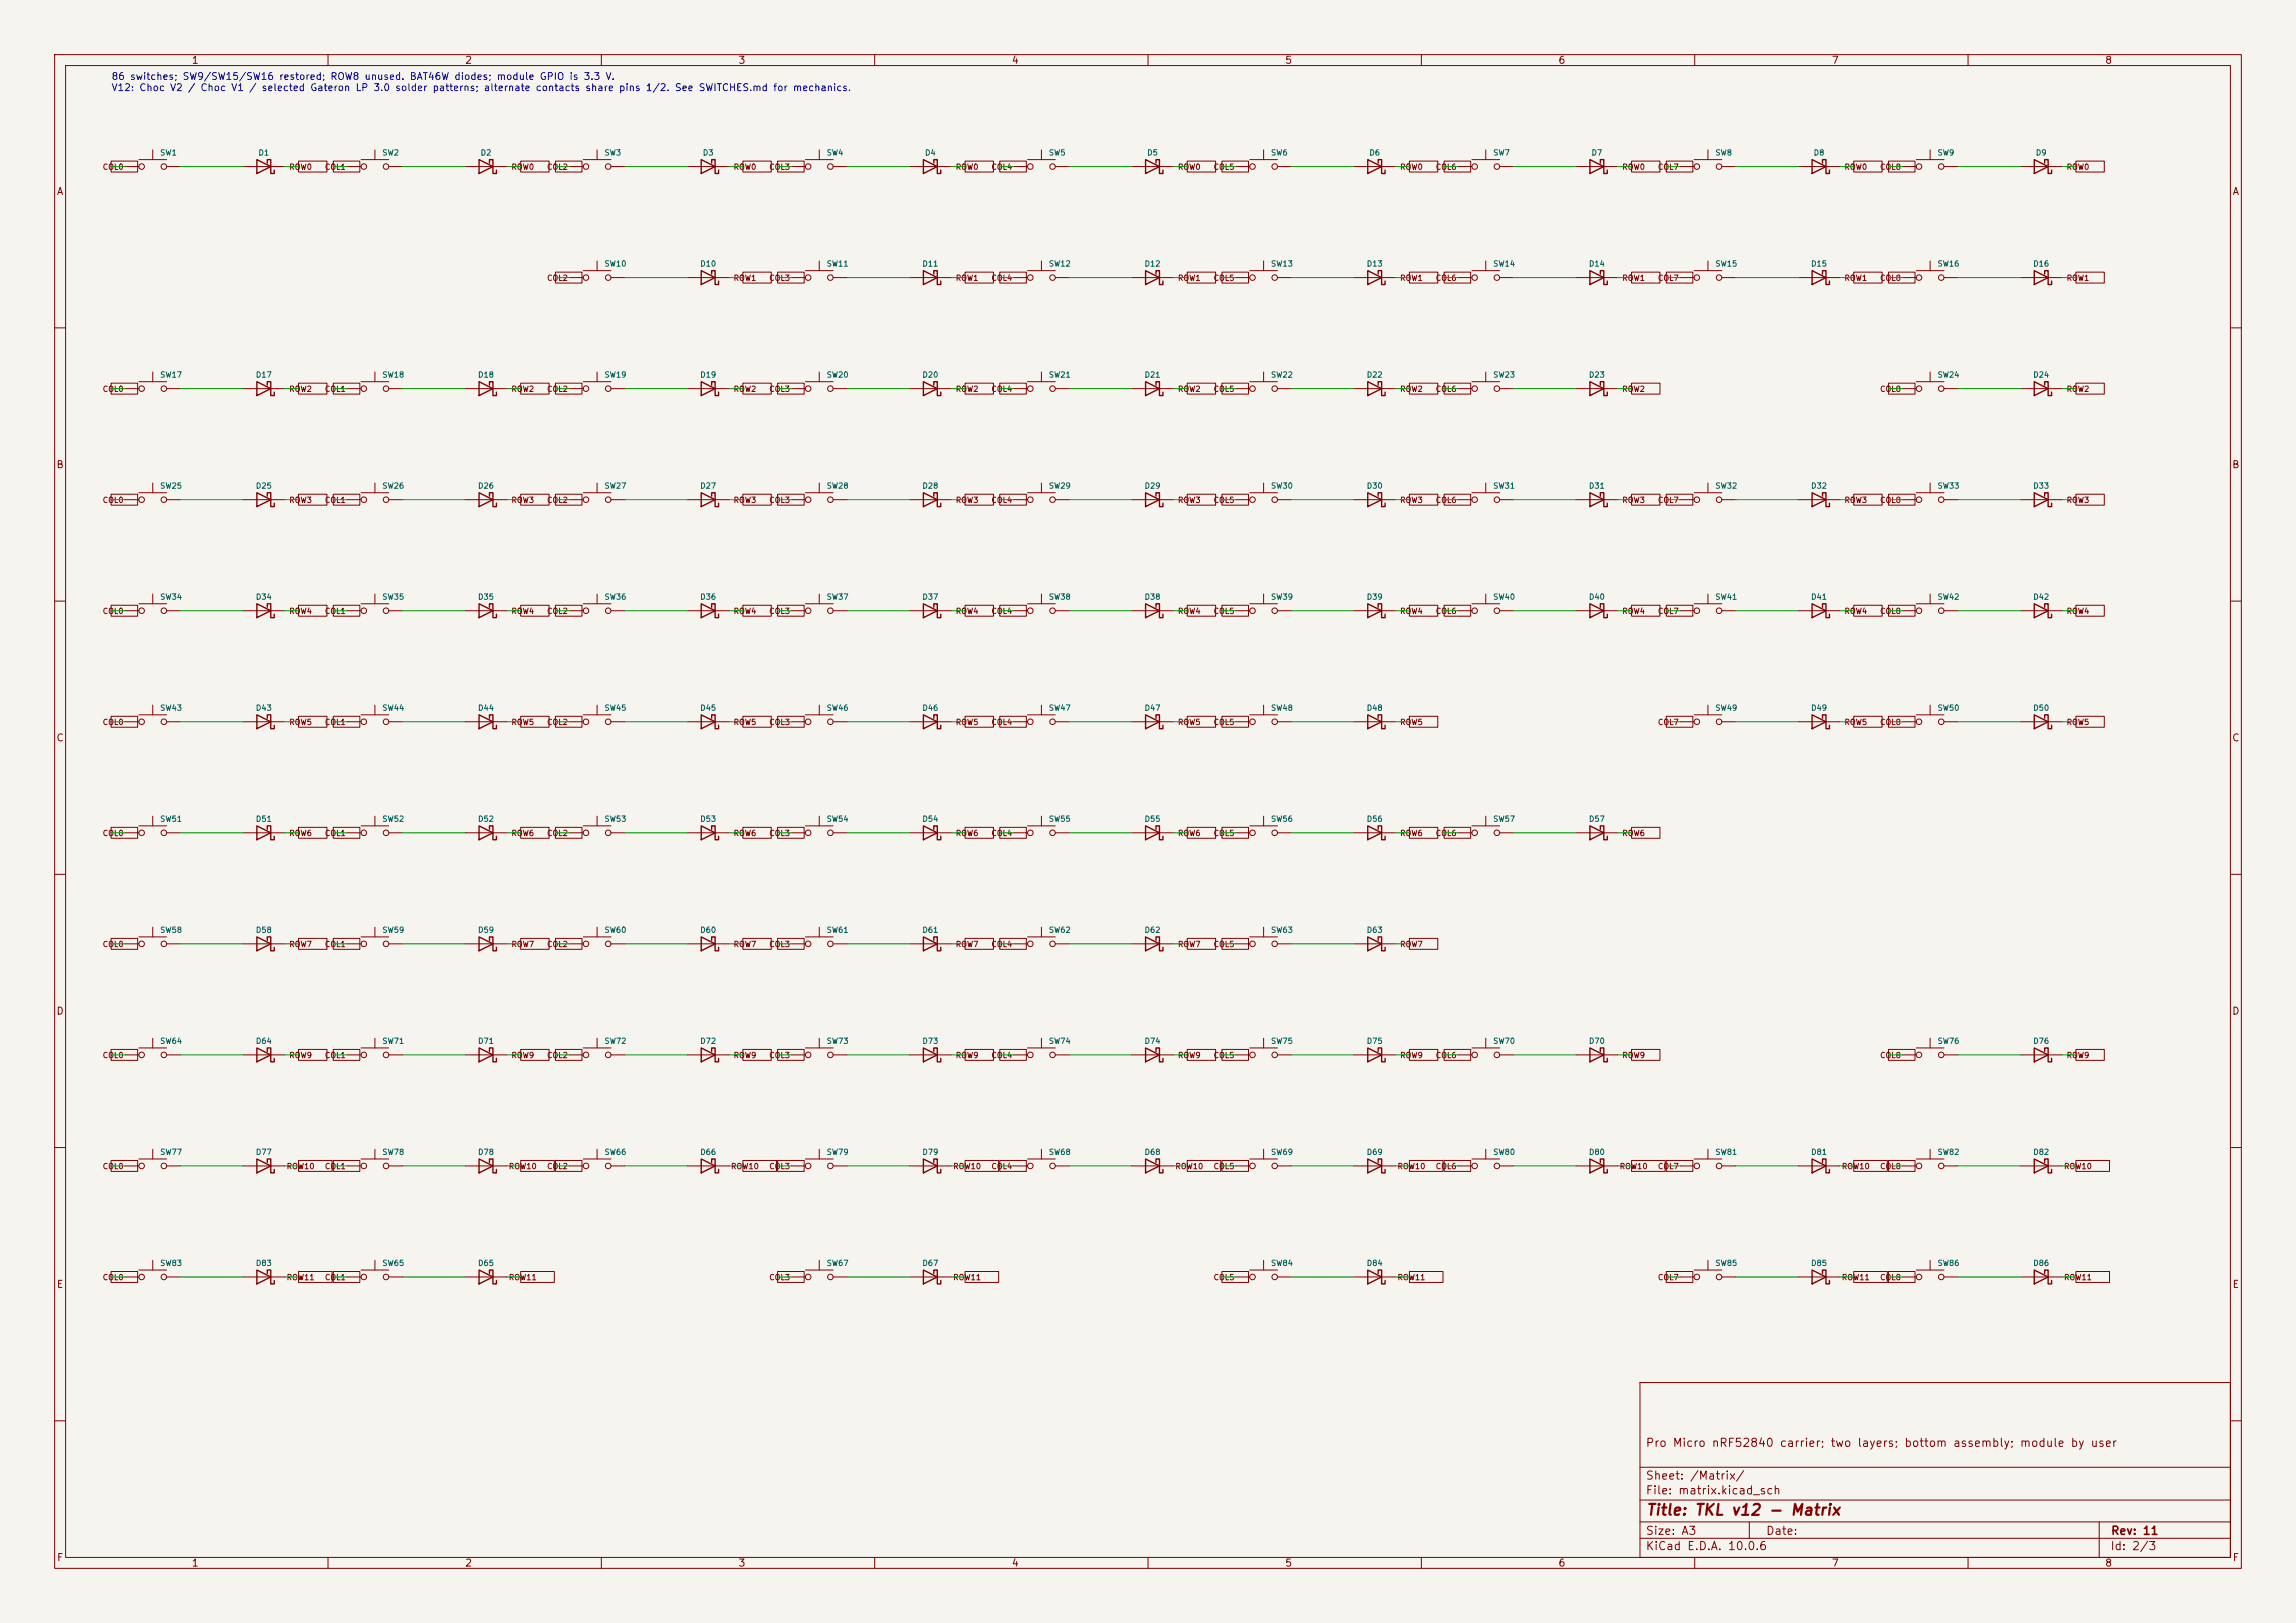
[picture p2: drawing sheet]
<svg xmlns="http://www.w3.org/2000/svg" width="420mm" height="297mm" viewBox="0 0 420 297" stroke-linecap="round" stroke-linejoin="round" font-family="sans-serif">
<defs><g id="words">
<text font-size="2" fill="#840000" x="301" y="277.8">Title: TKL v12 - Matrix</text>
<g font-size="1.5" fill="#840000">
<text x="300.9" y="265.1">Pro Micro nRF52840 carrier; two layers; bottom assembly; module by user</text>
<text x="300.9" y="273.8">File: matrix.kicad_sch</text>
<text x="300.9" y="271.1">Sheet: /Matrix/</text>
<text x="300.9" y="281.2">Size: A3</text>
<text x="322.9" y="281.2">Date:</text>
<text x="386" y="281.2">Rev: 11</text>
<text x="300.9" y="284">KiCad E.D.A. 10.0.6</text>
<text x="385.9" y="284">Id: 2/3</text>
</g>
<g font-size="1.3" fill="#840000">
<text x="35" y="12">1</text>
<text x="85" y="12">2</text>
<text x="135" y="12">3</text>
<text x="185" y="12">4</text>
<text x="235" y="12">5</text>
<text x="285" y="12">6</text>
<text x="335" y="12">7</text>
<text x="385" y="12">8</text>
<text x="10.3" y="36">A</text>
<text x="408.3" y="36">A</text>
<text x="10.2" y="86">B</text>
<text x="408.2" y="86">B</text>
<text x="10.2" y="136">C</text>
<text x="408.2" y="136">C</text>
<text x="10.2" y="186">D</text>
<text x="408.2" y="186">D</text>
<text x="10.3" y="236">E</text>
<text x="408.3" y="236">E</text>
<text x="10.3" y="286">F</text>
<text x="35" y="287">1</text>
<text x="85" y="287">2</text>
<text x="135" y="287">3</text>
<text x="185" y="287">4</text>
<text x="235" y="287">5</text>
<text x="285" y="287">6</text>
<text x="335" y="287">7</text>
<text x="385" y="287">8</text>
<text x="408.3" y="286">F</text>
</g>
<g font-size="1.3" fill="#0000c2">
<text x="20.3" y="14.9">86 switches; SW9/SW15/SW16 restored; ROW8 unused. BAT46W diodes; module GPIO is 3.3 V.</text>
<text x="20.3" y="17">V12: Choc V2 / Choc V1 / selected Gateron LP 3.0 solder patterns; alternate contacts share pins 1/2. See SWITCHES.md for mechanics.</text>
</g>
<g font-size="1" fill="#006464">
<text x="29.2" y="28.7">SW1</text>
<text x="47.2" y="28.7">D1</text>
<text x="69.8" y="28.7">SW2</text>
<text x="87.8" y="28.7">D2</text>
<text x="110.5" y="28.7">SW3</text>
<text x="128.5" y="28.7">D3</text>
<text x="151.1" y="28.7">SW4</text>
<text x="169.1" y="28.7">D4</text>
<text x="191.8" y="28.7">SW5</text>
<text x="209.7" y="28.7">D5</text>
<text x="232.4" y="28.7">SW6</text>
<text x="250.4" y="28.7">D6</text>
<text x="273" y="28.7">SW7</text>
<text x="291" y="28.7">D7</text>
<text x="313.7" y="28.7">SW8</text>
<text x="331.7" y="28.7">D8</text>
<text x="354.3" y="28.7">SW9</text>
<text x="372.3" y="28.7">D9</text>
<text x="110.5" y="49">SW10</text>
<text x="128" y="49">D10</text>
<text x="151.1" y="49">SW11</text>
<text x="168.6" y="49">D11</text>
<text x="191.8" y="49">SW12</text>
<text x="209.3" y="49">D12</text>
<text x="232.4" y="49">SW13</text>
<text x="249.9" y="49">D13</text>
<text x="273" y="49">SW14</text>
<text x="290.5" y="49">D14</text>
<text x="313.7" y="49">SW15</text>
<text x="331.2" y="49">D15</text>
<text x="354.3" y="49">SW16</text>
<text x="371.8" y="49">D16</text>
<text x="29.2" y="69.3">SW17</text>
<text x="46.7" y="69.3">D17</text>
<text x="69.8" y="69.3">SW18</text>
<text x="87.3" y="69.3">D18</text>
<text x="110.5" y="69.3">SW19</text>
<text x="128" y="69.3">D19</text>
<text x="151.1" y="69.3">SW20</text>
<text x="168.6" y="69.3">D20</text>
<text x="191.8" y="69.3">SW21</text>
<text x="209.3" y="69.3">D21</text>
<text x="232.4" y="69.3">SW22</text>
<text x="249.9" y="69.3">D22</text>
<text x="273" y="69.3">SW23</text>
<text x="290.5" y="69.3">D23</text>
<text x="354.3" y="69.3">SW24</text>
<text x="371.8" y="69.3">D24</text>
<text x="29.2" y="89.7">SW25</text>
<text x="46.7" y="89.7">D25</text>
<text x="69.8" y="89.7">SW26</text>
<text x="87.3" y="89.7">D26</text>
<text x="110.5" y="89.7">SW27</text>
<text x="128" y="89.7">D27</text>
<text x="151.1" y="89.7">SW28</text>
<text x="168.6" y="89.7">D28</text>
<text x="191.8" y="89.7">SW29</text>
<text x="209.3" y="89.7">D29</text>
<text x="232.4" y="89.7">SW30</text>
<text x="249.9" y="89.7">D30</text>
<text x="273" y="89.7">SW31</text>
<text x="290.5" y="89.7">D31</text>
<text x="313.7" y="89.7">SW32</text>
<text x="331.2" y="89.7">D32</text>
<text x="354.3" y="89.7">SW33</text>
<text x="371.8" y="89.7">D33</text>
<text x="29.2" y="110">SW34</text>
<text x="46.7" y="110">D34</text>
<text x="69.8" y="110">SW35</text>
<text x="87.3" y="110">D35</text>
<text x="110.5" y="110">SW36</text>
<text x="128" y="110">D36</text>
<text x="151.1" y="110">SW37</text>
<text x="168.6" y="110">D37</text>
<text x="191.8" y="110">SW38</text>
<text x="209.3" y="110">D38</text>
<text x="232.4" y="110">SW39</text>
<text x="249.9" y="110">D39</text>
<text x="273" y="110">SW40</text>
<text x="290.5" y="110">D40</text>
<text x="313.7" y="110">SW41</text>
<text x="331.2" y="110">D41</text>
<text x="354.3" y="110">SW42</text>
<text x="371.8" y="110">D42</text>
<text x="29.2" y="130.3">SW43</text>
<text x="46.7" y="130.3">D43</text>
<text x="69.8" y="130.3">SW44</text>
<text x="87.3" y="130.3">D44</text>
<text x="110.5" y="130.3">SW45</text>
<text x="128" y="130.3">D45</text>
<text x="151.1" y="130.3">SW46</text>
<text x="168.6" y="130.3">D46</text>
<text x="191.8" y="130.3">SW47</text>
<text x="209.3" y="130.3">D47</text>
<text x="232.4" y="130.3">SW48</text>
<text x="249.9" y="130.3">D48</text>
<text x="313.7" y="130.3">SW49</text>
<text x="331.2" y="130.3">D49</text>
<text x="354.3" y="130.3">SW50</text>
<text x="371.8" y="130.3">D50</text>
<text x="29.2" y="150.6">SW51</text>
<text x="46.7" y="150.6">D51</text>
<text x="69.8" y="150.6">SW52</text>
<text x="87.3" y="150.6">D52</text>
<text x="110.5" y="150.6">SW53</text>
<text x="128" y="150.6">D53</text>
<text x="151.1" y="150.6">SW54</text>
<text x="168.6" y="150.6">D54</text>
<text x="191.8" y="150.6">SW55</text>
<text x="209.3" y="150.6">D55</text>
<text x="232.4" y="150.6">SW56</text>
<text x="249.9" y="150.6">D56</text>
<text x="273" y="150.6">SW57</text>
<text x="290.5" y="150.6">D57</text>
<text x="29.2" y="170.9">SW58</text>
<text x="46.7" y="170.9">D58</text>
<text x="69.8" y="170.9">SW59</text>
<text x="87.3" y="170.9">D59</text>
<text x="110.5" y="170.9">SW60</text>
<text x="128" y="170.9">D60</text>
<text x="151.1" y="170.9">SW61</text>
<text x="168.6" y="170.9">D61</text>
<text x="191.8" y="170.9">SW62</text>
<text x="209.3" y="170.9">D62</text>
<text x="232.4" y="170.9">SW63</text>
<text x="249.9" y="170.9">D63</text>
<text x="29.2" y="191.3">SW64</text>
<text x="46.7" y="191.3">D64</text>
<text x="69.8" y="191.3">SW71</text>
<text x="87.3" y="191.3">D71</text>
<text x="110.5" y="191.3">SW72</text>
<text x="128" y="191.3">D72</text>
<text x="151.1" y="191.3">SW73</text>
<text x="168.6" y="191.3">D73</text>
<text x="191.8" y="191.3">SW74</text>
<text x="209.3" y="191.3">D74</text>
<text x="232.4" y="191.3">SW75</text>
<text x="249.9" y="191.3">D75</text>
<text x="273" y="191.3">SW70</text>
<text x="290.5" y="191.3">D70</text>
<text x="354.3" y="191.3">SW76</text>
<text x="371.8" y="191.3">D76</text>
<text x="29.2" y="211.6">SW77</text>
<text x="46.7" y="211.6">D77</text>
<text x="69.8" y="211.6">SW78</text>
<text x="87.3" y="211.6">D78</text>
<text x="110.5" y="211.6">SW66</text>
<text x="128" y="211.6">D66</text>
<text x="151.1" y="211.6">SW79</text>
<text x="168.6" y="211.6">D79</text>
<text x="191.8" y="211.6">SW68</text>
<text x="209.3" y="211.6">D68</text>
<text x="232.4" y="211.6">SW69</text>
<text x="249.9" y="211.6">D69</text>
<text x="273" y="211.6">SW80</text>
<text x="290.5" y="211.6">D80</text>
<text x="313.7" y="211.6">SW81</text>
<text x="331.2" y="211.6">D81</text>
<text x="354.3" y="211.6">SW82</text>
<text x="371.8" y="211.6">D82</text>
<text x="29.2" y="231.9">SW83</text>
<text x="46.7" y="231.9">D83</text>
<text x="69.8" y="231.9">SW65</text>
<text x="87.3" y="231.9">D65</text>
<text x="151.1" y="231.9">SW67</text>
<text x="168.6" y="231.9">D67</text>
<text x="232.4" y="231.9">SW84</text>
<text x="249.9" y="231.9">D84</text>
<text x="313.7" y="231.9">SW85</text>
<text x="331.2" y="231.9">D85</text>
<text x="354.3" y="231.9">SW86</text>
<text x="371.8" y="231.9">D86</text>
</g>
<g font-size="1" fill="#840000">
<text x="18.7" y="31.3">COL0</text>
<text x="52.8" y="31.3">ROW0</text>
<text x="59.3" y="31.3">COL1</text>
<text x="93.5" y="31.3">ROW0</text>
<text x="100" y="31.3">COL2</text>
<text x="134.1" y="31.3">ROW0</text>
<text x="140.6" y="31.3">COL3</text>
<text x="174.7" y="31.3">ROW0</text>
<text x="181.3" y="31.3">COL4</text>
<text x="215.4" y="31.3">ROW0</text>
<text x="221.9" y="31.3">COL5</text>
<text x="256" y="31.3">ROW0</text>
<text x="262.5" y="31.3">COL6</text>
<text x="296.7" y="31.3">ROW0</text>
<text x="303.2" y="31.3">COL7</text>
<text x="337.3" y="31.3">ROW0</text>
<text x="343.8" y="31.3">COL8</text>
<text x="377.9" y="31.3">ROW0</text>
<text x="100" y="51.6">COL2</text>
<text x="134.1" y="51.6">ROW1</text>
<text x="140.6" y="51.6">COL3</text>
<text x="174.7" y="51.6">ROW1</text>
<text x="181.3" y="51.6">COL4</text>
<text x="215.4" y="51.6">ROW1</text>
<text x="221.9" y="51.6">COL5</text>
<text x="256" y="51.6">ROW1</text>
<text x="262.5" y="51.6">COL6</text>
<text x="296.7" y="51.6">ROW1</text>
<text x="303.2" y="51.6">COL7</text>
<text x="337.3" y="51.6">ROW1</text>
<text x="343.8" y="51.6">COL8</text>
<text x="377.9" y="51.6">ROW1</text>
<text x="18.7" y="71.9">COL0</text>
<text x="52.8" y="71.9">ROW2</text>
<text x="59.3" y="71.9">COL1</text>
<text x="93.5" y="71.9">ROW2</text>
<text x="100" y="71.9">COL2</text>
<text x="134.1" y="71.9">ROW2</text>
<text x="140.6" y="71.9">COL3</text>
<text x="174.7" y="71.9">ROW2</text>
<text x="181.3" y="71.9">COL4</text>
<text x="215.4" y="71.9">ROW2</text>
<text x="221.9" y="71.9">COL5</text>
<text x="256" y="71.9">ROW2</text>
<text x="262.5" y="71.9">COL6</text>
<text x="296.7" y="71.9">ROW2</text>
<text x="343.8" y="71.9">COL8</text>
<text x="377.9" y="71.9">ROW2</text>
<text x="18.7" y="92.3">COL0</text>
<text x="52.8" y="92.3">ROW3</text>
<text x="59.3" y="92.3">COL1</text>
<text x="93.5" y="92.3">ROW3</text>
<text x="100" y="92.3">COL2</text>
<text x="134.1" y="92.3">ROW3</text>
<text x="140.6" y="92.3">COL3</text>
<text x="174.7" y="92.3">ROW3</text>
<text x="181.3" y="92.3">COL4</text>
<text x="215.4" y="92.3">ROW3</text>
<text x="221.9" y="92.3">COL5</text>
<text x="256" y="92.3">ROW3</text>
<text x="262.5" y="92.3">COL6</text>
<text x="296.7" y="92.3">ROW3</text>
<text x="303.2" y="92.3">COL7</text>
<text x="337.3" y="92.3">ROW3</text>
<text x="343.8" y="92.3">COL8</text>
<text x="377.9" y="92.3">ROW3</text>
<text x="18.7" y="112.6">COL0</text>
<text x="52.8" y="112.6">ROW4</text>
<text x="59.3" y="112.6">COL1</text>
<text x="93.5" y="112.6">ROW4</text>
<text x="100" y="112.6">COL2</text>
<text x="134.1" y="112.6">ROW4</text>
<text x="140.6" y="112.6">COL3</text>
<text x="174.7" y="112.6">ROW4</text>
<text x="181.3" y="112.6">COL4</text>
<text x="215.4" y="112.6">ROW4</text>
<text x="221.9" y="112.6">COL5</text>
<text x="256" y="112.6">ROW4</text>
<text x="262.5" y="112.6">COL6</text>
<text x="296.7" y="112.6">ROW4</text>
<text x="303.2" y="112.6">COL7</text>
<text x="337.3" y="112.6">ROW4</text>
<text x="343.8" y="112.6">COL8</text>
<text x="377.9" y="112.6">ROW4</text>
<text x="18.7" y="132.9">COL0</text>
<text x="52.8" y="132.9">ROW5</text>
<text x="59.3" y="132.9">COL1</text>
<text x="93.5" y="132.9">ROW5</text>
<text x="100" y="132.9">COL2</text>
<text x="134.1" y="132.9">ROW5</text>
<text x="140.6" y="132.9">COL3</text>
<text x="174.7" y="132.9">ROW5</text>
<text x="181.3" y="132.9">COL4</text>
<text x="215.4" y="132.9">ROW5</text>
<text x="221.9" y="132.9">COL5</text>
<text x="256" y="132.9">ROW5</text>
<text x="303.2" y="132.9">COL7</text>
<text x="337.3" y="132.9">ROW5</text>
<text x="343.8" y="132.9">COL8</text>
<text x="377.9" y="132.9">ROW5</text>
<text x="18.7" y="153.2">COL0</text>
<text x="52.8" y="153.2">ROW6</text>
<text x="59.3" y="153.2">COL1</text>
<text x="93.5" y="153.2">ROW6</text>
<text x="100" y="153.2">COL2</text>
<text x="134.1" y="153.2">ROW6</text>
<text x="140.6" y="153.2">COL3</text>
<text x="174.7" y="153.2">ROW6</text>
<text x="181.3" y="153.2">COL4</text>
<text x="215.4" y="153.2">ROW6</text>
<text x="221.9" y="153.2">COL5</text>
<text x="256" y="153.2">ROW6</text>
<text x="262.5" y="153.2">COL6</text>
<text x="296.7" y="153.2">ROW6</text>
<text x="18.7" y="173.5">COL0</text>
<text x="52.8" y="173.5">ROW7</text>
<text x="59.3" y="173.5">COL1</text>
<text x="93.5" y="173.5">ROW7</text>
<text x="100" y="173.5">COL2</text>
<text x="134.1" y="173.5">ROW7</text>
<text x="140.6" y="173.5">COL3</text>
<text x="174.7" y="173.5">ROW7</text>
<text x="181.3" y="173.5">COL4</text>
<text x="215.4" y="173.5">ROW7</text>
<text x="221.9" y="173.5">COL5</text>
<text x="256" y="173.5">ROW7</text>
<text x="18.7" y="193.9">COL0</text>
<text x="52.8" y="193.9">ROW9</text>
<text x="59.3" y="193.9">COL1</text>
<text x="93.5" y="193.9">ROW9</text>
<text x="100" y="193.9">COL2</text>
<text x="134.1" y="193.9">ROW9</text>
<text x="140.6" y="193.9">COL3</text>
<text x="174.7" y="193.9">ROW9</text>
<text x="181.3" y="193.9">COL4</text>
<text x="215.4" y="193.9">ROW9</text>
<text x="221.9" y="193.9">COL5</text>
<text x="256" y="193.9">ROW9</text>
<text x="262.5" y="193.9">COL6</text>
<text x="296.7" y="193.9">ROW9</text>
<text x="343.8" y="193.9">COL8</text>
<text x="377.9" y="193.9">ROW9</text>
<text x="18.7" y="214.2">COL0</text>
<text x="52.3" y="214.2">ROW10</text>
<text x="59.3" y="214.2">COL1</text>
<text x="93" y="214.2">ROW10</text>
<text x="100" y="214.2">COL2</text>
<text x="133.6" y="214.2">ROW10</text>
<text x="140.6" y="214.2">COL3</text>
<text x="174.3" y="214.2">ROW10</text>
<text x="181.3" y="214.2">COL4</text>
<text x="214.9" y="214.2">ROW10</text>
<text x="221.9" y="214.2">COL5</text>
<text x="255.5" y="214.2">ROW10</text>
<text x="262.5" y="214.2">COL6</text>
<text x="296.2" y="214.2">ROW10</text>
<text x="303.2" y="214.2">COL7</text>
<text x="336.8" y="214.2">ROW10</text>
<text x="343.8" y="214.2">COL8</text>
<text x="377.5" y="214.2">ROW10</text>
<text x="18.7" y="234.5">COL0</text>
<text x="52.3" y="234.5">ROW11</text>
<text x="59.3" y="234.5">COL1</text>
<text x="93" y="234.5">ROW11</text>
<text x="140.6" y="234.5">COL3</text>
<text x="174.3" y="234.5">ROW11</text>
<text x="221.9" y="234.5">COL5</text>
<text x="255.5" y="234.5">ROW11</text>
<text x="303.2" y="234.5">COL7</text>
<text x="336.8" y="234.5">ROW11</text>
<text x="343.8" y="234.5">COL8</text>
<text x="377.5" y="234.5">ROW11</text>
</g>
</g></defs>
<path d="M0 0h420v297h-420z" fill="#f5f4ef" stroke="#f5f4ef" stroke-width=".18"/>
<g fill="none" stroke="#840000" stroke-width=".18">
<path d="M10 10h400v277h-400zM12 12h396v273h-396zM60 10v2M110 10v2M160 10v2M210 10v2M260 10v2M310 10v2M360 10v2M20.3 29.5h4.9v2h-4.9zM22.9 30.5h2.5M25.4 29.2h5.1"/>
<path d="M27.9 27.4v1.8M30.5 30.5h2.5M44.4 30.5h7.7M54.6 29.5h5.2v2h-5.2zM61 29.5h4.8v2h-4.8zM63.5 30.5h2.5M66 29.2h5.1M68.6 27.4v1.8M71.1 30.5h2.6M85.1 30.5h7.6M95.2 29.5h5.2v2h-5.2zM101.6 29.5h4.9v2h-4.9z"/>
<path d="M104.1 30.5h2.6M106.7 29.2h5.1M109.2 27.4v1.8M111.8 30.5h2.5M125.7 30.5h7.6M135.9 29.5h5.2v2h-5.2zM142.2 29.5h4.9v2h-4.9zM144.8 30.5h2.5M147.3 29.2h5.1M149.9 27.4v1.8M152.4 30.5h2.5M166.4 30.5h7.6"/>
<path d="M176.5 29.5h5.2v2h-5.2zM182.9 29.5h4.8v2h-4.8zM185.4 30.5h2.6M188 29.2h5M190.5 27.4v1.8M193 30.5h2.6M207 30.5h7.6M217.2 29.5h5.2v2h-5.2zM223.5 29.5h4.9v2h-4.9zM226.1 30.5h2.5M228.6 29.2h5.1M231.1 27.4v1.8"/>
<path d="M233.7 30.5h2.5M247.6 30.5h7.7M257.8 29.5h5.2v2h-5.2zM264.2 29.5h4.8v2h-4.8zM266.7 30.5h2.5M269.2 29.2h5.1M271.8 27.4v1.8M274.3 30.5h2.6M288.3 30.5h7.6M298.4 29.5h5.2v2h-5.2zM304.8 29.5h4.9v2h-4.9zM307.3 30.5h2.6"/>
<path d="M309.9 29.2h5.1M312.4 27.4v1.8M315 30.5h2.5M328.9 30.5h7.6M339.1 29.5h5.2v2h-5.2zM345.4 29.5h4.9v2h-4.9zM348 30.5h2.5M350.5 29.2h5.1M353.1 27.4v1.8M355.6 30.5h2.5M369.6 30.5h7.6M379.7 29.5h5.2v2h-5.2z"/>
<path d="M101.6 49.8h4.9v2h-4.9zM104.1 50.8h2.6M106.7 49.5h5.1M109.2 47.8v1.7M111.8 50.8h2.5M125.7 50.8h7.6M135.9 49.8h5.2v2h-5.2zM142.2 49.8h4.9v2h-4.9zM144.8 50.8h2.5M147.3 49.5h5.1M149.9 47.8v1.7M152.4 50.8h2.5"/>
<path d="M166.4 50.8h7.6M176.5 49.8h5.2v2h-5.2zM182.9 49.8h4.8v2h-4.8zM185.4 50.8h2.6M188 49.5h5M190.5 47.8v1.7M193 50.8h2.6M207 50.8h7.6M217.2 49.8h5.2v2h-5.2zM223.5 49.8h4.9v2h-4.9zM226.1 50.8h2.5M228.6 49.5h5.1"/>
<path d="M231.1 47.8v1.7M233.7 50.8h2.5M247.6 50.8h7.7M257.8 49.8h5.2v2h-5.2zM264.2 49.8h4.8v2h-4.8zM266.7 50.8h2.5M269.2 49.5h5.1M271.8 47.8v1.7M274.3 50.8h2.6M288.3 50.8h7.6M298.4 49.8h5.2v2h-5.2zM304.8 49.8h4.9v2h-4.9z"/>
<path d="M307.3 50.8h2.6M309.9 49.5h5.1M312.4 47.8v1.7M315 50.8h2.5M328.9 50.8h7.6M339.1 49.8h5.2v2h-5.2zM345.4 49.8h4.9v2h-4.9zM348 50.8h2.5M350.5 49.5h5.1M353.1 47.8v1.7M355.6 50.8h2.5M369.6 50.8h7.6"/>
<path d="M379.7 49.8h5.2v2h-5.2zM10 60h2M20.3 70.1h4.9v2h-4.9zM22.9 71.1h2.5M25.4 69.9h5.1M27.9 68.1v1.8M30.5 71.1h2.5M44.4 71.1h7.7M54.6 70.1h5.2v2h-5.2zM61 70.1h4.8v2h-4.8zM63.5 71.1h2.5M66 69.9h5.1"/>
<path d="M68.6 68.1v1.8M71.1 71.1h2.6M85.1 71.1h7.6M95.2 70.1h5.2v2h-5.2zM101.6 70.1h4.9v2h-4.9zM104.1 71.1h2.6M106.7 69.9h5.1M109.2 68.1v1.8M111.8 71.1h2.5M125.7 71.1h7.6M135.9 70.1h5.2v2h-5.2zM142.2 70.1h4.9v2h-4.9z"/>
<path d="M144.8 71.1h2.5M147.3 69.9h5.1M149.9 68.1v1.8M152.4 71.1h2.5M166.4 71.1h7.6M176.5 70.1h5.2v2h-5.2zM182.9 70.1h4.8v2h-4.8zM185.4 71.1h2.6M188 69.9h5M190.5 68.1v1.8M193 71.1h2.6M207 71.1h7.6"/>
<path d="M217.2 70.1h5.2v2h-5.2zM223.5 70.1h4.9v2h-4.9zM226.1 71.1h2.5M228.6 69.9h5.1M231.1 68.1v1.8M233.7 71.1h2.5M247.6 71.1h7.7M257.8 70.1h5.2v2h-5.2zM264.2 70.1h4.8v2h-4.8zM266.7 71.1h2.5M269.2 69.9h5.1M271.8 68.1v1.8"/>
<path d="M274.3 71.1h2.6M288.3 71.1h7.6M298.4 70.1h5.2v2h-5.2zM345.4 70.1h4.9v2h-4.9zM348 71.1h2.5M350.5 69.9h5.1M353.1 68.1v1.8M355.6 71.1h2.5M369.6 71.1h7.6M379.7 70.1h5.2v2h-5.2zM408 60h2M20.3 90.4h4.9v2h-4.9z"/>
<path d="M22.9 91.4h2.5M25.4 90.2h5.1M27.9 88.4v1.8M30.5 91.4h2.5M44.4 91.4h7.7M54.6 90.4h5.2v2h-5.2zM61 90.4h4.8v2h-4.8zM63.5 91.4h2.5M66 90.2h5.1M68.6 88.4v1.8M71.1 91.4h2.6M85.1 91.4h7.6"/>
<path d="M95.2 90.4h5.2v2h-5.2zM101.6 90.4h4.9v2h-4.9zM104.1 91.4h2.6M106.7 90.2h5.1M109.2 88.4v1.8M111.8 91.4h2.5M125.7 91.4h7.6M135.9 90.4h5.2v2h-5.2zM142.2 90.4h4.9v2h-4.9zM144.8 91.4h2.5M147.3 90.2h5.1M149.9 88.4v1.8"/>
<path d="M152.4 91.4h2.5M166.4 91.4h7.6M176.5 90.4h5.2v2h-5.2zM182.9 90.4h4.8v2h-4.8zM185.4 91.4h2.6M188 90.2h5M190.5 88.4v1.8M193 91.4h2.6M207 91.4h7.6M217.2 90.4h5.2v2h-5.2zM223.5 90.4h4.9v2h-4.9zM226.1 91.4h2.5"/>
<path d="M228.6 90.2h5.1M231.1 88.4v1.8M233.7 91.4h2.5M247.6 91.4h7.7M257.8 90.4h5.2v2h-5.2zM264.2 90.4h4.8v2h-4.8zM266.7 91.4h2.5M269.2 90.2h5.1M271.8 88.4v1.8M274.3 91.4h2.6M288.3 91.4h7.6M298.4 90.4h5.2v2h-5.2z"/>
<path d="M304.8 90.4h4.9v2h-4.9zM307.3 91.4h2.6M309.9 90.2h5.1M312.4 88.4v1.8M315 91.4h2.5M328.9 91.4h7.6M339.1 90.4h5.2v2h-5.2zM345.4 90.4h4.9v2h-4.9zM348 91.4h2.5M350.5 90.2h5.1M353.1 88.4v1.8M355.6 91.4h2.5"/>
<path d="M369.6 91.4h7.6M379.7 90.4h5.2v2h-5.2zM10 110h2M20.3 110.8h4.9v2h-4.9zM22.9 111.8h2.5M25.4 110.5h5.1M27.9 108.7v1.8M30.5 111.8h2.5M44.4 111.8h7.7M54.6 110.8h5.2v2h-5.2zM61 110.8h4.8v2h-4.8zM63.5 111.8h2.5"/>
<path d="M66 110.5h5.1M68.6 108.7v1.8M71.1 111.8h2.6M85.1 111.8h7.6M95.2 110.8h5.2v2h-5.2zM101.6 110.8h4.9v2h-4.9zM104.1 111.8h2.6M106.7 110.5h5.1M109.2 108.7v1.8M111.8 111.8h2.5M125.7 111.8h7.6M135.9 110.8h5.2v2h-5.2z"/>
<path d="M142.2 110.8h4.9v2h-4.9zM144.8 111.8h2.5M147.3 110.5h5.1M149.9 108.7v1.8M152.4 111.8h2.5M166.4 111.8h7.6M176.5 110.8h5.2v2h-5.2zM182.9 110.8h4.8v2h-4.8zM185.4 111.8h2.6M188 110.5h5M190.5 108.7v1.8M193 111.8h2.6"/>
<path d="M207 111.8h7.6M217.2 110.8h5.2v2h-5.2zM223.5 110.8h4.9v2h-4.9zM226.1 111.8h2.5M228.6 110.5h5.1M231.1 108.7v1.8M233.7 111.8h2.5M247.6 111.8h7.7M257.8 110.8h5.2v2h-5.2zM264.2 110.8h4.8v2h-4.8zM266.7 111.8h2.5M269.2 110.5h5.1"/>
<path d="M271.8 108.7v1.8M274.3 111.8h2.6M288.3 111.8h7.6M298.4 110.8h5.2v2h-5.2zM304.8 110.8h4.9v2h-4.9zM307.3 111.8h2.6M309.9 110.5h5.1M312.4 108.7v1.8M315 111.8h2.5M328.9 111.8h7.6M339.1 110.8h5.2v2h-5.2zM345.4 110.8h4.9v2h-4.9z"/>
<path d="M348 111.8h2.5M350.5 110.5h5.1M353.1 108.7v1.8M355.6 111.8h2.5M369.6 111.8h7.6M379.7 110.8h5.2v2h-5.2zM408 110h2M20.3 131.1h4.9v2h-4.9zM22.9 132.1h2.5M25.4 130.8h5.1M27.9 129v1.8M30.5 132.1h2.5"/>
<path d="M44.4 132.1h7.7M54.6 131.1h5.2v2h-5.2zM61 131.1h4.8v2h-4.8zM63.5 132.1h2.5M66 130.8h5.1M68.6 129v1.8M71.1 132.1h2.6M85.1 132.1h7.6M95.2 131.1h5.2v2h-5.2zM101.6 131.1h4.9v2h-4.9zM104.1 132.1h2.6M106.7 130.8h5.1"/>
<path d="M109.2 129v1.8M111.8 132.1h2.5M125.7 132.1h7.6M135.9 131.1h5.2v2h-5.2zM142.2 131.1h4.9v2h-4.9zM144.8 132.1h2.5M147.3 130.8h5.1M149.9 129v1.8M152.4 132.1h2.5M166.4 132.1h7.6M176.5 131.1h5.2v2h-5.2zM182.9 131.1h4.8v2h-4.8z"/>
<path d="M185.4 132.1h2.6M188 130.8h5M190.5 129v1.8M193 132.1h2.6M207 132.1h7.6M217.2 131.1h5.2v2h-5.2zM223.5 131.1h4.9v2h-4.9zM226.1 132.1h2.5M228.6 130.8h5.1M231.1 129v1.8M233.7 132.1h2.5M247.6 132.1h7.7"/>
<path d="M257.8 131.1h5.2v2h-5.2zM304.8 131.1h4.9v2h-4.9zM307.3 132.1h2.6M309.9 130.8h5.1M312.4 129v1.8M315 132.1h2.5M328.9 132.1h7.6M339.1 131.1h5.2v2h-5.2zM345.4 131.1h4.9v2h-4.9zM348 132.1h2.5M350.5 130.8h5.1M353.1 129v1.8"/>
<path d="M355.6 132.1h2.5M369.6 132.1h7.6M379.7 131.1h5.2v2h-5.2zM10 160h2M20.3 151.4h4.9v2h-4.9zM22.9 152.4h2.5M25.4 151.1h5.1M27.9 149.4v1.7M30.5 152.4h2.5M44.4 152.4h7.7M54.6 151.4h5.2v2h-5.2zM61 151.4h4.8v2h-4.8z"/>
<path d="M63.5 152.4h2.5M66 151.1h5.1M68.6 149.4v1.7M71.1 152.4h2.6M85.1 152.4h7.6M95.2 151.4h5.2v2h-5.2zM101.6 151.4h4.9v2h-4.9zM104.1 152.4h2.6M106.7 151.1h5.1M109.2 149.4v1.7M111.8 152.4h2.5M125.7 152.4h7.6"/>
<path d="M135.9 151.4h5.2v2h-5.2zM142.2 151.4h4.9v2h-4.9zM144.8 152.4h2.5M147.3 151.1h5.1M149.9 149.4v1.7M152.4 152.4h2.5M166.4 152.4h7.6M176.5 151.4h5.2v2h-5.2zM182.9 151.4h4.8v2h-4.8zM185.4 152.4h2.6M188 151.1h5M190.5 149.4v1.7"/>
<path d="M193 152.4h2.6M207 152.4h7.6M217.2 151.4h5.2v2h-5.2zM223.5 151.4h4.9v2h-4.9zM226.1 152.4h2.5M228.6 151.1h5.1M231.1 149.4v1.7M233.7 152.4h2.5M247.6 152.4h7.7M257.8 151.4h5.2v2h-5.2zM264.2 151.4h4.8v2h-4.8zM266.7 152.4h2.5"/>
<path d="M269.2 151.1h5.1M271.8 149.4v1.7M274.3 152.4h2.6M288.3 152.4h7.6M298.4 151.4h5.2v2h-5.2zM408 160h2M20.3 171.7h4.9v2h-4.9zM22.9 172.7h2.5M25.4 171.5h5.1M27.9 169.7v1.8M30.5 172.7h2.5M44.4 172.7h7.7"/>
<path d="M54.6 171.7h5.2v2h-5.2zM61 171.7h4.8v2h-4.8zM63.5 172.7h2.5M66 171.5h5.1M68.6 169.7v1.8M71.1 172.7h2.6M85.1 172.7h7.6M95.2 171.7h5.2v2h-5.2zM101.6 171.7h4.9v2h-4.9zM104.1 172.7h2.6M106.7 171.5h5.1M109.2 169.7v1.8"/>
<path d="M111.8 172.7h2.5M125.7 172.7h7.6M135.9 171.7h5.2v2h-5.2zM142.2 171.7h4.9v2h-4.9zM144.8 172.7h2.5M147.3 171.5h5.1M149.9 169.7v1.8M152.4 172.7h2.5M166.4 172.7h7.6M176.5 171.7h5.2v2h-5.2zM182.9 171.7h4.8v2h-4.8zM185.4 172.7h2.6"/>
<path d="M188 171.5h5M190.5 169.7v1.8M193 172.7h2.6M207 172.7h7.6M217.2 171.7h5.2v2h-5.2zM223.5 171.7h4.9v2h-4.9zM226.1 172.7h2.5M228.6 171.5h5.1M231.1 169.7v1.8M233.7 172.7h2.5M247.6 172.7h7.7M257.8 171.7h5.2v2h-5.2z"/>
<path d="M20.3 192h4.9v2h-4.9zM22.9 193h2.5M25.4 191.8h5.1M27.9 190v1.8M30.5 193h2.5M44.4 193h7.7M54.6 192h5.2v2h-5.2zM61 192h4.8v2h-4.8zM63.5 193h2.5M66 191.8h5.1M68.6 190v1.8M71.1 193h2.6"/>
<path d="M85.1 193h7.6M95.2 192h5.2v2h-5.2zM101.6 192h4.9v2h-4.9zM104.1 193h2.6M106.7 191.8h5.1M109.2 190v1.8M111.8 193h2.5M125.7 193h7.6M135.9 192h5.2v2h-5.2zM142.2 192h4.9v2h-4.9zM144.8 193h2.5M147.3 191.8h5.1"/>
<path d="M149.9 190v1.8M152.4 193h2.5M166.4 193h7.6M176.5 192h5.2v2h-5.2zM182.9 192h4.8v2h-4.8zM185.4 193h2.6M188 191.8h5M190.5 190v1.8M193 193h2.6M207 193h7.6M217.2 192h5.2v2h-5.2zM223.5 192h4.9v2h-4.9z"/>
<path d="M226.1 193h2.5M228.6 191.8h5.1M231.1 190v1.8M233.7 193h2.5M247.6 193h7.7M257.8 192h5.2v2h-5.2zM264.2 192h4.8v2h-4.8zM266.7 193h2.5M269.2 191.8h5.1M271.8 190v1.8M274.3 193h2.6M288.3 193h7.6"/>
<path d="M298.4 192h5.2v2h-5.2zM345.4 192h4.9v2h-4.9zM348 193h2.5M350.5 191.8h5.1M353.1 190v1.8M355.6 193h2.5M369.6 193h7.6M379.7 192h5.2v2h-5.2zM10 210h2M20.3 212.4h4.9v2h-4.9zM22.9 213.4h2.5M25.4 212.1h5.1"/>
<path d="M27.9 210.3v1.8M30.5 213.4h2.5M44.4 213.4h7.7M54.6 212.4h6.2v2h-6.2zM61 212.4h4.8v2h-4.8zM63.5 213.4h2.5M66 212.1h5.1M68.6 210.3v1.8M71.1 213.4h2.6M85.1 213.4h7.6M95.2 212.4h6.2v2h-6.2zM101.6 212.4h4.9v2h-4.9z"/>
<path d="M104.1 213.4h2.6M106.7 212.1h5.1M109.2 210.3v1.8M111.8 213.4h2.5M125.7 213.4h7.6M135.9 212.4h6.1v2h-6.1zM142.2 212.4h4.9v2h-4.9zM144.8 213.4h2.5M147.3 212.1h5.1M149.9 210.3v1.8M152.4 213.4h2.5M166.4 213.4h7.6"/>
<path d="M176.5 212.4h6.2v2h-6.2zM182.9 212.4h4.8v2h-4.8zM185.4 213.4h2.6M188 212.1h5M190.5 210.3v1.8M193 213.4h2.6M207 213.4h7.6M217.2 212.4h6.1v2h-6.1zM223.5 212.4h4.9v2h-4.9zM226.1 213.4h2.5M228.6 212.1h5.1M231.1 210.3v1.8"/>
<path d="M233.7 213.4h2.5M247.6 213.4h7.7M257.8 212.4h6.2v2h-6.2zM264.2 212.4h4.8v2h-4.8zM266.7 213.4h2.5M269.2 212.1h5.1M271.8 210.3v1.8M274.3 213.4h2.6M288.3 213.4h7.6M298.4 212.4h6.2v2h-6.2zM304.8 212.4h4.9v2h-4.9zM307.3 213.4h2.6"/>
<path d="M309.9 212.1h5.1M312.4 210.3v1.8M315 213.4h2.5M328.9 213.4h7.6M339.1 212.4h6.1v2h-6.1zM345.4 212.4h4.9v2h-4.9zM348 213.4h2.5M350.5 212.1h5.1M353.1 210.3v1.8M355.6 213.4h2.5M369.6 213.4h7.6M379.7 212.4h6.2v2h-6.2z"/>
<path d="M408 210h2M20.3 232.7h4.9v2h-4.9zM22.9 233.7h2.5M25.4 232.4h5.1M27.9 230.6v1.8M30.5 233.7h2.5M44.4 233.7h7.7M54.6 232.7h6.2v2h-6.2zM61 232.7h4.8v2h-4.8zM63.5 233.7h2.5M66 232.4h5.1M68.6 230.6v1.8"/>
<path d="M71.1 233.7h2.6M85.1 233.7h7.6M95.2 232.7h6.2v2h-6.2zM142.2 232.7h4.9v2h-4.9zM144.8 233.7h2.5M147.3 232.4h5.1M149.9 230.6v1.8M152.4 233.7h2.5M166.4 233.7h7.6M176.5 232.7h6.2v2h-6.2zM223.5 232.7h4.9v2h-4.9zM226.1 233.7h2.5"/>
<path d="M228.6 232.4h5.1M231.1 230.6v1.8M233.7 233.7h2.5M247.6 233.7h7.7M257.8 232.7h6.2v2h-6.2zM304.8 232.7h4.9v2h-4.9zM307.3 233.7h2.6M309.9 232.4h5.1M312.4 230.6v1.8M315 233.7h2.5M328.9 233.7h7.6M339.1 232.7h6.1v2h-6.1z"/>
<path d="M345.4 232.7h4.9v2h-4.9zM348 233.7h2.5M350.5 232.4h5.1M353.1 230.6v1.8M355.6 233.7h2.5M369.6 233.7h7.6M379.7 232.7h6.2v2h-6.2zM300 253h108v32h-108zM10 260h2M300 278.5h108M300 274.5h108M300 268.5h108"/>
<path d="M320 278.5v3M384 278.5v6.5M408 260h2M60 285v2M110 285v2M160 285v2M210 285v2M260 285v2M300 281.5h108M310 285v2M360 285v2"/>
<circle cx="25.9" cy="30.5" r=".51"/>
<circle cx="30" cy="30.5" r=".51"/>
<circle cx="66.5" cy="30.5" r=".51"/>
<circle cx="70.6" cy="30.5" r=".51"/>
<circle cx="107.2" cy="30.5" r=".51"/>
<circle cx="111.3" cy="30.5" r=".51"/>
<circle cx="147.8" cy="30.5" r=".51"/>
<circle cx="151.9" cy="30.5" r=".51"/>
<circle cx="188.5" cy="30.5" r=".51"/>
<circle cx="192.5" cy="30.5" r=".51"/>
<circle cx="229.1" cy="30.5" r=".51"/>
<circle cx="233.2" cy="30.5" r=".51"/>
<circle cx="269.7" cy="30.5" r=".51"/>
<circle cx="273.8" cy="30.5" r=".51"/>
<circle cx="310.4" cy="30.5" r=".51"/>
<circle cx="314.5" cy="30.5" r=".51"/>
<circle cx="351" cy="30.5" r=".51"/>
<circle cx="355.1" cy="30.5" r=".51"/>
<circle cx="107.2" cy="50.8" r=".51"/>
<circle cx="111.3" cy="50.8" r=".51"/>
<circle cx="147.8" cy="50.8" r=".51"/>
<circle cx="151.9" cy="50.8" r=".51"/>
<circle cx="188.5" cy="50.8" r=".51"/>
<circle cx="192.5" cy="50.8" r=".51"/>
<circle cx="229.1" cy="50.8" r=".51"/>
<circle cx="233.2" cy="50.8" r=".51"/>
<circle cx="269.7" cy="50.8" r=".51"/>
<circle cx="273.8" cy="50.8" r=".51"/>
<circle cx="310.4" cy="50.8" r=".51"/>
<circle cx="314.5" cy="50.8" r=".51"/>
<circle cx="351" cy="50.8" r=".51"/>
<circle cx="355.1" cy="50.8" r=".51"/>
<circle cx="25.9" cy="71.1" r=".51"/>
<circle cx="30" cy="71.1" r=".51"/>
<circle cx="66.5" cy="71.1" r=".51"/>
<circle cx="70.6" cy="71.1" r=".51"/>
<circle cx="107.2" cy="71.1" r=".51"/>
<circle cx="111.3" cy="71.1" r=".51"/>
<circle cx="147.8" cy="71.1" r=".51"/>
<circle cx="151.9" cy="71.1" r=".51"/>
<circle cx="188.5" cy="71.1" r=".51"/>
<circle cx="192.5" cy="71.1" r=".51"/>
<circle cx="229.1" cy="71.1" r=".51"/>
<circle cx="233.2" cy="71.1" r=".51"/>
<circle cx="269.7" cy="71.1" r=".51"/>
<circle cx="273.8" cy="71.1" r=".51"/>
<circle cx="351" cy="71.1" r=".51"/>
<circle cx="355.1" cy="71.1" r=".51"/>
<circle cx="25.9" cy="91.4" r=".51"/>
<circle cx="30" cy="91.4" r=".51"/>
<circle cx="66.5" cy="91.4" r=".51"/>
<circle cx="70.6" cy="91.4" r=".51"/>
<circle cx="107.2" cy="91.4" r=".51"/>
<circle cx="111.3" cy="91.4" r=".51"/>
<circle cx="147.8" cy="91.4" r=".51"/>
<circle cx="151.9" cy="91.4" r=".51"/>
<circle cx="188.5" cy="91.4" r=".51"/>
<circle cx="192.5" cy="91.4" r=".51"/>
<circle cx="229.1" cy="91.4" r=".51"/>
<circle cx="233.2" cy="91.4" r=".51"/>
<circle cx="269.7" cy="91.4" r=".51"/>
<circle cx="273.8" cy="91.4" r=".51"/>
<circle cx="310.4" cy="91.4" r=".51"/>
<circle cx="314.5" cy="91.4" r=".51"/>
<circle cx="351" cy="91.4" r=".51"/>
<circle cx="355.1" cy="91.4" r=".51"/>
<circle cx="25.9" cy="111.8" r=".51"/>
<circle cx="30" cy="111.8" r=".51"/>
<circle cx="66.5" cy="111.8" r=".51"/>
<circle cx="70.6" cy="111.8" r=".51"/>
<circle cx="107.2" cy="111.8" r=".51"/>
<circle cx="111.3" cy="111.8" r=".51"/>
<circle cx="147.8" cy="111.8" r=".51"/>
<circle cx="151.9" cy="111.8" r=".51"/>
<circle cx="188.5" cy="111.8" r=".51"/>
<circle cx="192.5" cy="111.8" r=".51"/>
<circle cx="229.1" cy="111.8" r=".51"/>
<circle cx="233.2" cy="111.8" r=".51"/>
<circle cx="269.7" cy="111.8" r=".51"/>
<circle cx="273.8" cy="111.8" r=".51"/>
<circle cx="310.4" cy="111.8" r=".51"/>
<circle cx="314.5" cy="111.8" r=".51"/>
<circle cx="351" cy="111.8" r=".51"/>
<circle cx="355.1" cy="111.8" r=".51"/>
<circle cx="25.9" cy="132.1" r=".51"/>
<circle cx="30" cy="132.1" r=".51"/>
<circle cx="66.5" cy="132.1" r=".51"/>
<circle cx="70.6" cy="132.1" r=".51"/>
<circle cx="107.2" cy="132.1" r=".51"/>
<circle cx="111.3" cy="132.1" r=".51"/>
<circle cx="147.8" cy="132.1" r=".51"/>
<circle cx="151.9" cy="132.1" r=".51"/>
<circle cx="188.5" cy="132.1" r=".51"/>
<circle cx="192.5" cy="132.1" r=".51"/>
<circle cx="229.1" cy="132.1" r=".51"/>
<circle cx="233.2" cy="132.1" r=".51"/>
<circle cx="310.4" cy="132.1" r=".51"/>
<circle cx="314.5" cy="132.1" r=".51"/>
<circle cx="351" cy="132.1" r=".51"/>
<circle cx="355.1" cy="132.1" r=".51"/>
<circle cx="25.9" cy="152.4" r=".51"/>
<circle cx="30" cy="152.4" r=".51"/>
<circle cx="66.5" cy="152.4" r=".51"/>
<circle cx="70.6" cy="152.4" r=".51"/>
<circle cx="107.2" cy="152.4" r=".51"/>
<circle cx="111.3" cy="152.4" r=".51"/>
<circle cx="147.8" cy="152.4" r=".51"/>
<circle cx="151.9" cy="152.4" r=".51"/>
<circle cx="188.5" cy="152.4" r=".51"/>
<circle cx="192.5" cy="152.4" r=".51"/>
<circle cx="229.1" cy="152.4" r=".51"/>
<circle cx="233.2" cy="152.4" r=".51"/>
<circle cx="269.7" cy="152.4" r=".51"/>
<circle cx="273.8" cy="152.4" r=".51"/>
<circle cx="25.9" cy="172.7" r=".51"/>
<circle cx="30" cy="172.7" r=".51"/>
<circle cx="66.5" cy="172.7" r=".51"/>
<circle cx="70.6" cy="172.7" r=".51"/>
<circle cx="107.2" cy="172.7" r=".51"/>
<circle cx="111.3" cy="172.7" r=".51"/>
<circle cx="147.8" cy="172.7" r=".51"/>
<circle cx="151.9" cy="172.7" r=".51"/>
<circle cx="188.5" cy="172.7" r=".51"/>
<circle cx="192.5" cy="172.7" r=".51"/>
<circle cx="229.1" cy="172.7" r=".51"/>
<circle cx="233.2" cy="172.7" r=".51"/>
<circle cx="25.9" cy="193" r=".51"/>
<circle cx="30" cy="193" r=".51"/>
<circle cx="66.5" cy="193" r=".51"/>
<circle cx="70.6" cy="193" r=".51"/>
<circle cx="107.2" cy="193" r=".51"/>
<circle cx="111.3" cy="193" r=".51"/>
<circle cx="147.8" cy="193" r=".51"/>
<circle cx="151.9" cy="193" r=".51"/>
<circle cx="188.5" cy="193" r=".51"/>
<circle cx="192.5" cy="193" r=".51"/>
<circle cx="229.1" cy="193" r=".51"/>
<circle cx="233.2" cy="193" r=".51"/>
<circle cx="269.7" cy="193" r=".51"/>
<circle cx="273.8" cy="193" r=".51"/>
<circle cx="351" cy="193" r=".51"/>
<circle cx="355.1" cy="193" r=".51"/>
<circle cx="25.9" cy="213.4" r=".51"/>
<circle cx="30" cy="213.4" r=".51"/>
<circle cx="66.5" cy="213.4" r=".51"/>
<circle cx="70.6" cy="213.4" r=".51"/>
<circle cx="107.2" cy="213.4" r=".51"/>
<circle cx="111.3" cy="213.4" r=".51"/>
<circle cx="147.8" cy="213.4" r=".51"/>
<circle cx="151.9" cy="213.4" r=".51"/>
<circle cx="188.5" cy="213.4" r=".51"/>
<circle cx="192.5" cy="213.4" r=".51"/>
<circle cx="229.1" cy="213.4" r=".51"/>
<circle cx="233.2" cy="213.4" r=".51"/>
<circle cx="269.7" cy="213.4" r=".51"/>
<circle cx="273.8" cy="213.4" r=".51"/>
<circle cx="310.4" cy="213.4" r=".51"/>
<circle cx="314.5" cy="213.4" r=".51"/>
<circle cx="351" cy="213.4" r=".51"/>
<circle cx="355.1" cy="213.4" r=".51"/>
<circle cx="25.9" cy="233.7" r=".51"/>
<circle cx="30" cy="233.7" r=".51"/>
<circle cx="66.5" cy="233.7" r=".51"/>
<circle cx="70.6" cy="233.7" r=".51"/>
<circle cx="147.8" cy="233.7" r=".51"/>
<circle cx="151.9" cy="233.7" r=".51"/>
<circle cx="229.1" cy="233.7" r=".51"/>
<circle cx="233.2" cy="233.7" r=".51"/>
<circle cx="310.4" cy="233.7" r=".51"/>
<circle cx="314.5" cy="233.7" r=".51"/>
<circle cx="351" cy="233.7" r=".51"/>
<circle cx="355.1" cy="233.7" r=".51"/>
</g>
<g fill="none" stroke="#840000" stroke-width=".25">
<path d="M47 29.2l2.5 1.3-2.5 1.3zM48.9 29.8v-.6h.6v2.6h.7v-.7M87.6 29.2l2.6 1.3-2.6 1.3zM89.5 29.8v-.6h.7v2.6h.6v-.7M128.3 29.2l2.5 1.3-2.5 1.3zM130.2 29.8v-.6h.6v2.6h.6v-.7M168.9 29.2l2.5 1.3-2.5 1.3zM170.8 29.8v-.6h.6v2.6h.7v-.7M209.5 29.2l2.6 1.3-2.6 1.3zM211.5 29.8v-.6h.6v2.6h.6v-.7M250.2 29.2l2.5 1.3-2.5 1.3zM252.1 29.8v-.6h.6v2.6h.7v-.7"/>
<path d="M290.8 29.2l2.6 1.3-2.6 1.3zM292.7 29.8v-.6h.7v2.6h.6v-.7M331.5 29.2l2.5 1.3-2.5 1.3zM333.4 29.8v-.6h.6v2.6h.6v-.7M372.1 29.2l2.5 1.3-2.5 1.3zM374 29.8v-.6h.6v2.6h.7v-.7M128.3 49.5l2.5 1.3-2.5 1.3zM130.2 50.2v-.7h.6v2.6h.6v-.7M168.9 49.5l2.5 1.3-2.5 1.3zM170.8 50.2v-.7h.6v2.6h.7v-.7M209.5 49.5l2.6 1.3-2.6 1.3zM211.5 50.2v-.7h.6v2.6h.6v-.7"/>
<path d="M250.2 49.5l2.5 1.3-2.5 1.3zM252.1 50.2v-.7h.6v2.6h.7v-.7M290.8 49.5l2.6 1.3-2.6 1.3zM292.7 50.2v-.7h.7v2.6h.6v-.7M331.5 49.5l2.5 1.3-2.5 1.3zM333.4 50.2v-.7h.6v2.6h.6v-.7M372.1 49.5l2.5 1.3-2.5 1.3zM374 50.2v-.7h.6v2.6h.7v-.7M47 69.9l2.5 1.2-2.5 1.3zM48.9 70.5v-.6h.6v2.5h.7v-.6M87.6 69.9l2.6 1.2-2.6 1.3zM89.5 70.5v-.6h.7v2.5h.6v-.6"/>
<path d="M128.3 69.9l2.5 1.2-2.5 1.3zM130.2 70.5v-.6h.6v2.5h.6v-.6M168.9 69.9l2.5 1.2-2.5 1.3zM170.8 70.5v-.6h.6v2.5h.7v-.6M209.5 69.9l2.6 1.2-2.6 1.3zM211.5 70.5v-.6h.6v2.5h.6v-.6M250.2 69.9l2.5 1.2-2.5 1.3zM252.1 70.5v-.6h.6v2.5h.7v-.6M290.8 69.9l2.6 1.2-2.6 1.3zM292.7 70.5v-.6h.7v2.5h.6v-.6M372.1 69.9l2.5 1.2-2.5 1.3zM374 70.5v-.6h.6v2.5h.7v-.6"/>
<path d="M47 90.2l2.5 1.2-2.5 1.3zM48.9 90.8v-.6h.6v2.5h.7v-.6M87.6 90.2l2.6 1.2-2.6 1.3zM89.5 90.8v-.6h.7v2.5h.6v-.6M128.3 90.2l2.5 1.2-2.5 1.3zM130.2 90.8v-.6h.6v2.5h.6v-.6M168.9 90.2l2.5 1.2-2.5 1.3zM170.8 90.8v-.6h.6v2.5h.7v-.6M209.5 90.2l2.6 1.2-2.6 1.3zM211.5 90.8v-.6h.6v2.5h.6v-.6M250.2 90.2l2.5 1.2-2.5 1.3zM252.1 90.8v-.6h.6v2.5h.7v-.6"/>
<path d="M290.8 90.2l2.6 1.2-2.6 1.3zM292.7 90.8v-.6h.7v2.5h.6v-.6M331.5 90.2l2.5 1.2-2.5 1.3zM333.4 90.8v-.6h.6v2.5h.6v-.6M372.1 90.2l2.5 1.2-2.5 1.3zM374 90.8v-.6h.6v2.5h.7v-.6M47 110.5l2.5 1.3-2.5 1.2zM48.9 111.1v-.6h.6v2.5h.7v-.6M87.6 110.5l2.6 1.3-2.6 1.2zM89.5 111.1v-.6h.7v2.5h.6v-.6M128.3 110.5l2.5 1.3-2.5 1.2zM130.2 111.1v-.6h.6v2.5h.6v-.6"/>
<path d="M168.9 110.5l2.5 1.3-2.5 1.2zM170.8 111.1v-.6h.6v2.5h.7v-.6M209.5 110.5l2.6 1.3-2.6 1.2zM211.5 111.1v-.6h.6v2.5h.6v-.6M250.2 110.5l2.5 1.3-2.5 1.2zM252.1 111.1v-.6h.6v2.5h.7v-.6M290.8 110.5l2.6 1.3-2.6 1.2zM292.7 111.1v-.6h.7v2.5h.6v-.6M331.5 110.5l2.5 1.3-2.5 1.2zM333.4 111.1v-.6h.6v2.5h.6v-.6M372.1 110.5l2.5 1.3-2.5 1.2zM374 111.1v-.6h.6v2.5h.7v-.6"/>
<path d="M47 130.8l2.5 1.3-2.5 1.3zM48.9 131.4v-.6h.6v2.6h.7v-.7M87.6 130.8l2.6 1.3-2.6 1.3zM89.5 131.4v-.6h.7v2.6h.6v-.7M128.3 130.8l2.5 1.3-2.5 1.3zM130.2 131.4v-.6h.6v2.6h.6v-.7M168.9 130.8l2.5 1.3-2.5 1.3zM170.8 131.4v-.6h.6v2.6h.7v-.7M209.5 130.8l2.6 1.3-2.6 1.3zM211.5 131.4v-.6h.6v2.6h.6v-.7M250.2 130.8l2.5 1.3-2.5 1.3zM252.1 131.4v-.6h.6v2.6h.7v-.7"/>
<path d="M331.5 130.8l2.5 1.3-2.5 1.3zM333.4 131.4v-.6h.6v2.6h.6v-.7M372.1 130.8l2.5 1.3-2.5 1.3zM374 131.4v-.6h.6v2.6h.7v-.7M47 151.1l2.5 1.3-2.5 1.3zM48.9 151.8v-.7h.6v2.6h.7v-.7M87.6 151.1l2.6 1.3-2.6 1.3zM89.5 151.8v-.7h.7v2.6h.6v-.7M128.3 151.1l2.5 1.3-2.5 1.3zM130.2 151.8v-.7h.6v2.6h.6v-.7M168.9 151.1l2.5 1.3-2.5 1.3zM170.8 151.8v-.7h.6v2.6h.7v-.7"/>
<path d="M209.5 151.1l2.6 1.3-2.6 1.3zM211.5 151.8v-.7h.6v2.6h.6v-.7M250.2 151.1l2.5 1.3-2.5 1.3zM252.1 151.8v-.7h.6v2.6h.7v-.7M290.8 151.1l2.6 1.3-2.6 1.3zM292.7 151.8v-.7h.7v2.6h.6v-.7M47 171.5l2.5 1.2-2.5 1.3zM48.9 172.1v-.6h.6v2.5h.7v-.6M87.6 171.5l2.6 1.2-2.6 1.3zM89.5 172.1v-.6h.7v2.5h.6v-.6M128.3 171.5l2.5 1.2-2.5 1.3zM130.2 172.1v-.6h.6v2.5h.6v-.6"/>
<path d="M168.9 171.5l2.5 1.2-2.5 1.3zM170.8 172.1v-.6h.6v2.5h.7v-.6M209.5 171.5l2.6 1.2-2.6 1.3zM211.5 172.1v-.6h.6v2.5h.6v-.6M250.2 171.5l2.5 1.2-2.5 1.3zM252.1 172.1v-.6h.6v2.5h.7v-.6M47 191.8l2.5 1.2-2.5 1.3zM48.9 192.4v-.6h.6v2.5h.7v-.6M87.6 191.8l2.6 1.2-2.6 1.3zM89.5 192.4v-.6h.7v2.5h.6v-.6M128.3 191.8l2.5 1.2-2.5 1.3zM130.2 192.4v-.6h.6v2.5h.6v-.6"/>
<path d="M168.9 191.8l2.5 1.2-2.5 1.3zM170.8 192.4v-.6h.6v2.5h.7v-.6M209.5 191.8l2.6 1.2-2.6 1.3zM211.5 192.4v-.6h.6v2.5h.6v-.6M250.2 191.8l2.5 1.2-2.5 1.3zM252.1 192.4v-.6h.6v2.5h.7v-.6M290.8 191.8l2.6 1.2-2.6 1.3zM292.7 192.4v-.6h.7v2.5h.6v-.6M372.1 191.8l2.5 1.2-2.5 1.3zM374 192.4v-.6h.6v2.5h.7v-.6M47 212.1l2.5 1.3-2.5 1.2zM48.9 212.7v-.6h.6v2.5h.7v-.6"/>
<path d="M87.6 212.1l2.6 1.3-2.6 1.2zM89.5 212.7v-.6h.7v2.5h.6v-.6M128.3 212.1l2.5 1.3-2.5 1.2zM130.2 212.7v-.6h.6v2.5h.6v-.6M168.9 212.1l2.5 1.3-2.5 1.2zM170.8 212.7v-.6h.6v2.5h.7v-.6M209.5 212.1l2.6 1.3-2.6 1.2zM211.5 212.7v-.6h.6v2.5h.6v-.6M250.2 212.1l2.5 1.3-2.5 1.2zM252.1 212.7v-.6h.6v2.5h.7v-.6M290.8 212.1l2.6 1.3-2.6 1.2zM292.7 212.7v-.6h.7v2.5h.6v-.6"/>
<path d="M331.5 212.1l2.5 1.3-2.5 1.2zM333.4 212.7v-.6h.6v2.5h.6v-.6M372.1 212.1l2.5 1.3-2.5 1.2zM374 212.7v-.6h.6v2.5h.7v-.6M47 232.4l2.5 1.3-2.5 1.2zM48.9 233v-.6h.6v2.5h.7v-.6M87.6 232.4l2.6 1.3-2.6 1.2zM89.5 233v-.6h.7v2.5h.6v-.6M168.9 232.4l2.5 1.3-2.5 1.2zM170.8 233v-.6h.6v2.5h.7v-.6M250.2 232.4l2.5 1.3-2.5 1.2zM252.1 233v-.6h.6v2.5h.7v-.6"/>
<path d="M331.5 232.4l2.5 1.3-2.5 1.2zM333.4 233v-.6h.6v2.5h.6v-.6M372.1 232.4l2.5 1.3-2.5 1.2zM374 233v-.6h.6v2.5h.7v-.6"/>
</g>
<g fill="none" stroke="#009600" stroke-width=".18">
<path d="M20.3 30.5h2.6M33 30.5h11.4M52.1 30.5h2.5M61 30.5h2.5M73.7 30.5h11.4M92.7 30.5h2.5M101.6 30.5h2.5M114.3 30.5h11.4M133.3 30.5h2.6M142.2 30.5h2.6M154.9 30.5h11.5M174 30.5h2.5"/>
<path d="M182.9 30.5h2.5M195.6 30.5h11.4M214.6 30.5h2.6M223.5 30.5h2.6M236.2 30.5h11.4M255.3 30.5h2.5M264.2 30.5h2.5M276.9 30.5h11.4M295.9 30.5h2.5M304.8 30.5h2.5M317.5 30.5h11.4M336.5 30.5h2.6"/>
<path d="M345.4 30.5h2.6M358.1 30.5h11.5M377.2 30.5h2.5M101.6 50.8h2.5M114.3 50.8h11.4M133.3 50.8h2.6M142.2 50.8h2.6M154.9 50.8h11.5M174 50.8h2.5M182.9 50.8h2.5M195.6 50.8h11.4M214.6 50.8h2.6"/>
<path d="M223.5 50.8h2.6M236.2 50.8h11.4M255.3 50.8h2.5M264.2 50.8h2.5M276.9 50.8h11.4M295.9 50.8h2.5M304.8 50.8h2.5M317.5 50.8h11.4M336.5 50.8h2.6M345.4 50.8h2.6M358.1 50.8h11.5M377.2 50.8h2.5"/>
<path d="M20.3 71.1h2.6M33 71.1h11.4M52.1 71.1h2.5M61 71.1h2.5M73.7 71.1h11.4M92.7 71.1h2.5M101.6 71.1h2.5M114.3 71.1h11.4M133.3 71.1h2.6M142.2 71.1h2.6M154.9 71.1h11.5M174 71.1h2.5"/>
<path d="M182.9 71.1h2.5M195.6 71.1h11.4M214.6 71.1h2.6M223.5 71.1h2.6M236.2 71.1h11.4M255.3 71.1h2.5M264.2 71.1h2.5M276.9 71.1h11.4M295.9 71.1h2.5M345.4 71.1h2.6M358.1 71.1h11.5M377.2 71.1h2.5"/>
<path d="M20.3 91.4h2.6M33 91.4h11.4M52.1 91.4h2.5M61 91.4h2.5M73.7 91.4h11.4M92.7 91.4h2.5M101.6 91.4h2.5M114.3 91.4h11.4M133.3 91.4h2.6M142.2 91.4h2.6M154.9 91.4h11.5M174 91.4h2.5"/>
<path d="M182.9 91.4h2.5M195.6 91.4h11.4M214.6 91.4h2.6M223.5 91.4h2.6M236.2 91.4h11.4M255.3 91.4h2.5M264.2 91.4h2.5M276.9 91.4h11.4M295.9 91.4h2.5M304.8 91.4h2.5M317.5 91.4h11.4M336.5 91.4h2.6"/>
<path d="M345.4 91.4h2.6M358.1 91.4h11.5M377.2 91.4h2.5M20.3 111.8h2.6M33 111.8h11.4M52.1 111.8h2.5M61 111.8h2.5M73.7 111.8h11.4M92.7 111.8h2.5M101.6 111.8h2.5M114.3 111.8h11.4M133.3 111.8h2.6"/>
<path d="M142.2 111.8h2.6M154.9 111.8h11.5M174 111.8h2.5M182.9 111.8h2.5M195.6 111.8h11.4M214.6 111.8h2.6M223.5 111.8h2.6M236.2 111.8h11.4M255.3 111.8h2.5M264.2 111.8h2.5M276.9 111.8h11.4M295.9 111.8h2.5"/>
<path d="M304.8 111.8h2.5M317.5 111.8h11.4M336.5 111.8h2.6M345.4 111.8h2.6M358.1 111.8h11.5M377.2 111.8h2.5M20.3 132.1h2.6M33 132.1h11.4M52.1 132.1h2.5M61 132.1h2.5M73.7 132.1h11.4M92.7 132.1h2.5"/>
<path d="M101.6 132.1h2.5M114.3 132.1h11.4M133.3 132.1h2.6M142.2 132.1h2.6M154.9 132.1h11.5M174 132.1h2.5M182.9 132.1h2.5M195.6 132.1h11.4M214.6 132.1h2.6M223.5 132.1h2.6M236.2 132.1h11.4M255.3 132.1h2.5"/>
<path d="M304.8 132.1h2.5M317.5 132.1h11.4M336.5 132.1h2.6M345.4 132.1h2.6M358.1 132.1h11.5M377.2 132.1h2.5M20.3 152.4h2.6M33 152.4h11.4M52.1 152.4h2.5M61 152.4h2.5M73.7 152.4h11.4M92.7 152.4h2.5"/>
<path d="M101.6 152.4h2.5M114.3 152.4h11.4M133.3 152.4h2.6M142.2 152.4h2.6M154.9 152.4h11.5M174 152.4h2.5M182.9 152.4h2.5M195.6 152.4h11.4M214.6 152.4h2.6M223.5 152.4h2.6M236.2 152.4h11.4M255.3 152.4h2.5"/>
<path d="M264.2 152.4h2.5M276.9 152.4h11.4M295.9 152.4h2.5M20.3 172.7h2.6M33 172.7h11.4M52.1 172.7h2.5M61 172.7h2.5M73.7 172.7h11.4M92.7 172.7h2.5M101.6 172.7h2.5M114.3 172.7h11.4M133.3 172.7h2.6"/>
<path d="M142.2 172.7h2.6M154.9 172.7h11.5M174 172.7h2.5M182.9 172.7h2.5M195.6 172.7h11.4M214.6 172.7h2.6M223.5 172.7h2.6M236.2 172.7h11.4M255.3 172.7h2.5M20.3 193h2.6M33 193h11.4M52.1 193h2.5"/>
<path d="M61 193h2.5M73.7 193h11.4M92.7 193h2.5M101.6 193h2.5M114.3 193h11.4M133.3 193h2.6M142.2 193h2.6M154.9 193h11.5M174 193h2.5M182.9 193h2.5M195.6 193h11.4M214.6 193h2.6"/>
<path d="M223.5 193h2.6M236.2 193h11.4M255.3 193h2.5M264.2 193h2.5M276.9 193h11.4M295.9 193h2.5M345.4 193h2.6M358.1 193h11.5M377.2 193h2.5M20.3 213.4h2.6M33 213.4h11.4M52.1 213.4h2.5"/>
<path d="M61 213.4h2.5M73.7 213.4h11.4M92.7 213.4h2.5M101.6 213.4h2.5M114.3 213.4h11.4M133.3 213.4h2.6M142.2 213.4h2.6M154.9 213.4h11.5M174 213.4h2.5M182.9 213.4h2.5M195.6 213.4h11.4M214.6 213.4h2.6"/>
<path d="M223.5 213.4h2.6M236.2 213.4h11.4M255.3 213.4h2.5M264.2 213.4h2.5M276.9 213.4h11.4M295.9 213.4h2.5M304.8 213.4h2.5M317.5 213.4h11.4M336.5 213.4h2.6M345.4 213.4h2.6M358.1 213.4h11.5M377.2 213.4h2.5"/>
<path d="M20.3 233.7h2.6M33 233.7h11.4M52.1 233.7h2.5M61 233.7h2.5M73.7 233.7h11.4M92.7 233.7h2.5M142.2 233.7h2.6M154.9 233.7h11.5M174 233.7h2.5M223.5 233.7h2.6M236.2 233.7h11.4M255.3 233.7h2.5"/>
<path d="M304.8 233.7h2.5M317.5 233.7h11.4M336.5 233.7h2.6M345.4 233.7h2.6M358.1 233.7h11.5M377.2 233.7h2.5"/>
</g>
<use href="#words"/>
</svg>
